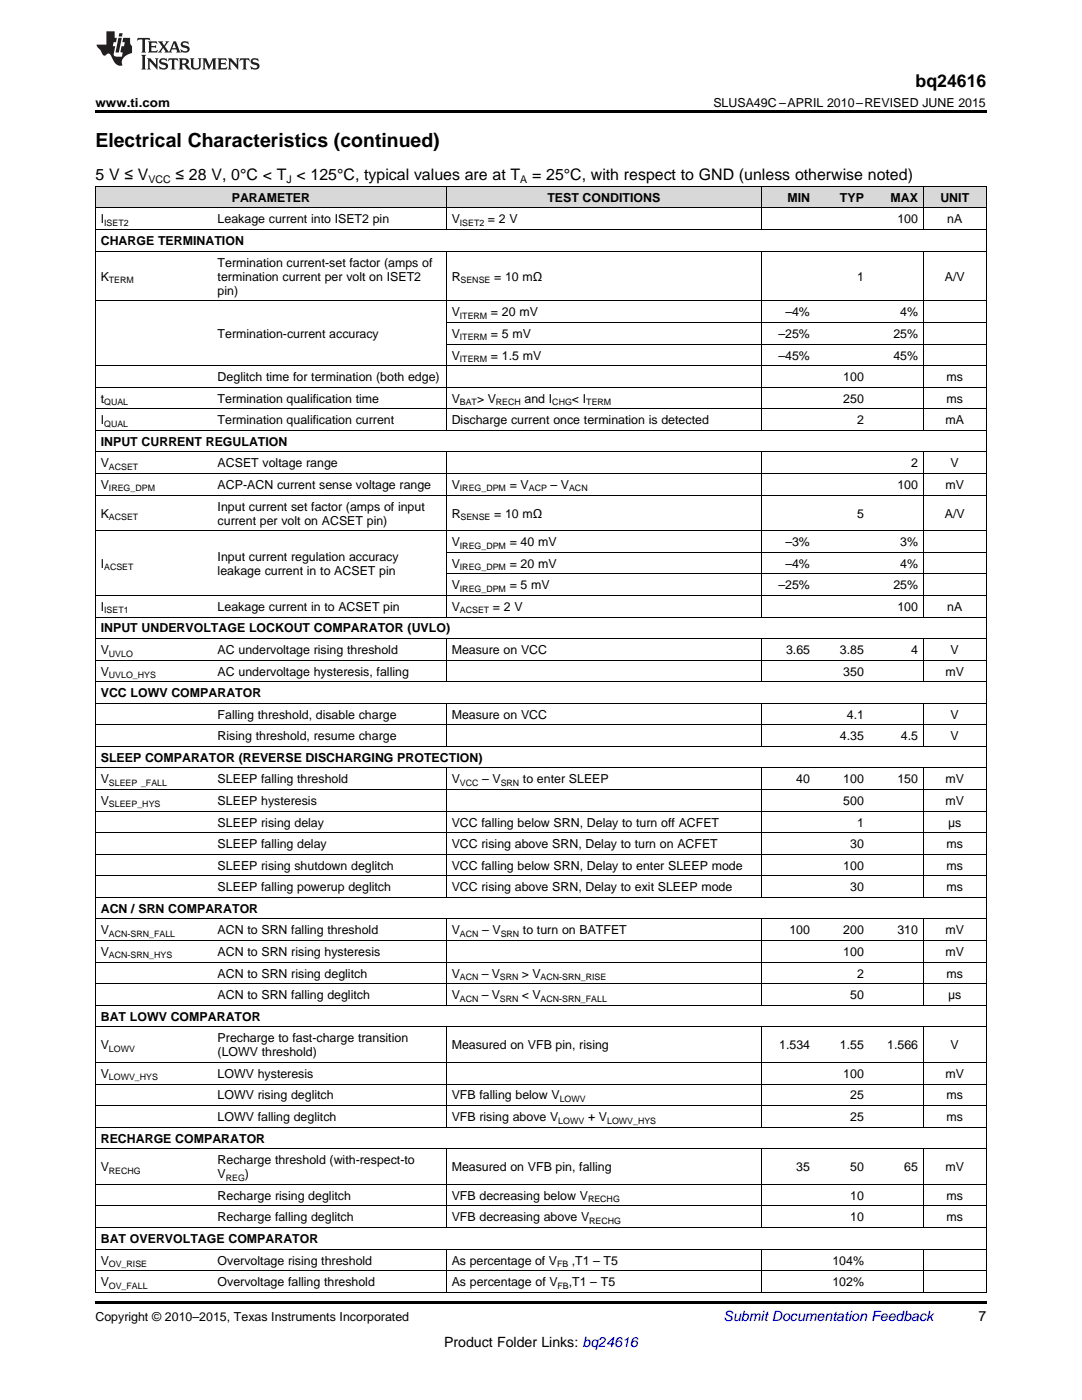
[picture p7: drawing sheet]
<svg xmlns="http://www.w3.org/2000/svg" width="216mm" height="279mm" viewBox="0 0 216 279" stroke-linecap="round" stroke-linejoin="round" font-family="sans-serif">
<defs><g id="words">
<text font-size="3.9" x="19" y="29.3">Electrical Characteristics (continued)</text>
<text font-size="3.5" x="182.7" y="17.3">bq24616</text>
<g font-size="3.2">
<text x="19" y="36">5 V ≤ V</text>
<text x="35" y="36">≤ 28 V, 0°C &lt; T &lt; 125°C, typical values are at T</text>
<text x="106.2" y="36">= 25°C, with respect to GND (unless otherwise noted)</text>
</g>
<text font-size="2.8" fill="#0000c8" x="144.4" y="263.6">Submit Documentation Feedback</text>
<g font-size="2.8">
<text x="195.3" y="263.6">7</text>
<text x="88.6" y="268.9">Product Folder Links: bq24616</text>
</g>
<g font-size="2.5">
<text x="19" y="21.4">www.ti.com</text>
<text x="142.3" y="21.4">SLUSA49C –APRIL 2010–REVISED JUNE 2015</text>
<text x="46.2" y="40.3">PARAMETER</text>
<text x="109.2" y="40.3">TEST CONDITIONS</text>
<text x="157.1" y="40.3">MIN</text>
<text x="167.6" y="40.3">TYP</text>
<text x="177.7" y="40.3">MAX</text>
<text x="187.6" y="40.3">UNIT</text>
<text x="20.1" y="44.6">I</text>
<text x="43.4" y="44.6">Leakage current into ISET2 pin</text>
<text x="90.1" y="44.6">V</text>
<text x="97.4" y="44.6">= 2 V</text>
<text x="179.1" y="44.6">100</text>
<text x="189" y="44.6">nA</text>
<text x="20.1" y="48.9">CHARGE TERMINATION</text>
<text x="43.4" y="53.2">Termination current-set factor (amps of</text>
<text x="20.1" y="56">K</text>
<text x="43.4" y="56">termination current per volt on ISET2</text>
<text x="43.4" y="58.8">pin)</text>
<text x="90.1" y="56">R</text>
<text x="98.6" y="56">= 10 mΩ</text>
<text x="171" y="56">1</text>
<text x="188.5" y="56">A/V</text>
<text x="90.1" y="63.1">V</text>
<text x="98" y="63.1">= 20 mV</text>
<text x="156.7" y="63.1">–4%</text>
<text x="179.6" y="63.1">4%</text>
<text x="43.4" y="67.5">Termination-current accuracy</text>
<text x="90.1" y="67.5">V</text>
<text x="90.1" y="71.8">V</text>
<text x="98" y="67.5">= 5 mV</text>
<text x="98" y="71.8">= 1.5 mV</text>
<text x="155.3" y="67.5">–25%</text>
<text x="155.3" y="71.8">–45%</text>
<text x="178.3" y="67.5">25%</text>
<text x="178.3" y="71.8">45%</text>
<text x="43.4" y="76.1">Deglitch time for termination (both edge)</text>
<text x="168.3" y="76.1">100</text>
<text x="188.9" y="76.1">ms</text>
<text x="20.1" y="80.4">t</text>
<text x="43.4" y="80.4">Termination qualification time</text>
<text x="90.1" y="80.4">V</text>
<text x="95.2" y="80.4">&gt; V</text>
<text x="104.7" y="80.4">and I</text>
<text x="114.1" y="80.4">&lt; I</text>
<text x="168.3" y="80.4">250</text>
<text x="188.9" y="80.4">ms</text>
<text x="20.1" y="84.7">I</text>
<text x="20.1" y="89">INPUT CURRENT REGULATION</text>
<text x="43.4" y="84.7">Termination qualification current</text>
<text x="90.1" y="84.7">Discharge current once termination is detected</text>
<text x="171" y="84.7">2</text>
<text x="188.7" y="84.7">mA</text>
<text x="20.1" y="93.3">V</text>
<text x="43.4" y="93.3">ACSET voltage range</text>
<text x="181.8" y="93.3">2</text>
<text x="189.7" y="93.3">V</text>
<text x="20.1" y="97.6">V</text>
<text x="43.4" y="97.6">ACP-ACN current sense voltage range</text>
<text x="43.4" y="101.9">Input current set factor (amps of input</text>
<text x="90.1" y="97.6">V</text>
<text x="101.7" y="97.6">= V</text>
<text x="109.9" y="97.6">– V</text>
<text x="179.1" y="97.6">100</text>
<text x="188.7" y="97.6">mV</text>
<text x="20.1" y="103.3">K</text>
<text x="43.4" y="104.7">current per volt on ACSET pin)</text>
<text x="90.1" y="103.3">R</text>
<text x="98.6" y="103.3">= 10 mΩ</text>
<text x="171" y="103.3">5</text>
<text x="188.5" y="103.3">A/V</text>
<text x="20.1" y="113.3">I</text>
<text x="43.4" y="111.9">Input current regulation accuracy</text>
<text x="90.1" y="109">V</text>
<text x="90.1" y="113.3">V</text>
<text x="101.7" y="109">= 40 mV</text>
<text x="101.7" y="113.3">= 20 mV</text>
<text x="156.7" y="109">–3%</text>
<text x="156.7" y="113.3">–4%</text>
<text x="179.6" y="109">3%</text>
<text x="179.6" y="113.3">4%</text>
<text x="43.4" y="114.7">leakage current in to ACSET pin</text>
<text x="90.1" y="117.6">V</text>
<text x="101.7" y="117.6">= 5 mV</text>
<text x="155.3" y="117.6">–25%</text>
<text x="178.3" y="117.6">25%</text>
<text x="20.1" y="121.9">I</text>
<text x="43.4" y="121.9">Leakage current in to ACSET pin</text>
<text x="90.1" y="121.9">V</text>
<text x="98.4" y="121.9">= 2 V</text>
<text x="179.1" y="121.9">100</text>
<text x="189" y="121.9">nA</text>
<text x="20.1" y="126.2">INPUT UNDERVOLTAGE LOCKOUT COMPARATOR (UVLO)</text>
<text x="20.1" y="130.5">V</text>
<text x="43.4" y="130.5">AC undervoltage rising threshold</text>
<text x="90.1" y="130.5">Measure on VCC</text>
<text x="156.8" y="130.5">3.65</text>
<text x="167.6" y="130.5">3.85</text>
<text x="181.8" y="130.5">4</text>
<text x="189.7" y="130.5">V</text>
<text x="20.1" y="134.8">V</text>
<text x="43.4" y="134.8">AC undervoltage hysteresis, falling</text>
<text x="168.3" y="134.8">350</text>
<text x="188.7" y="134.8">mV</text>
<text x="20.1" y="139.1">VCC LOWV COMPARATOR</text>
<text x="43.4" y="143.4">Falling threshold, disable charge</text>
<text x="90.1" y="143.4">Measure on VCC</text>
<text x="169" y="143.4">4.1</text>
<text x="189.7" y="143.4">V</text>
<text x="43.4" y="147.7">Rising threshold, resume charge</text>
<text x="167.6" y="147.7">4.35</text>
<text x="179.8" y="147.7">4.5</text>
<text x="189.7" y="147.7">V</text>
<text x="20.1" y="152">SLEEP COMPARATOR (REVERSE DISCHARGING PROTECTION)</text>
<text x="20.1" y="156.4">V</text>
<text x="20.1" y="160.7">V</text>
<text x="43.4" y="156.4">SLEEP falling threshold</text>
<text x="43.4" y="160.7">SLEEP hysteresis</text>
<text x="90.1" y="156.4">V</text>
<text x="96.2" y="156.4">– V</text>
<text x="104.4" y="156.4">to enter SLEEP</text>
<text x="158.9" y="156.4">40</text>
<text x="168.3" y="156.4">100</text>
<text x="168.3" y="160.7">500</text>
<text x="179.1" y="156.4">150</text>
<text x="188.7" y="156.4">mV</text>
<text x="188.7" y="160.7">mV</text>
<text x="43.4" y="165">SLEEP rising delay</text>
<text x="90.1" y="165">VCC falling below SRN, Delay to turn off ACFET</text>
<text x="171" y="165">1</text>
<text x="189.2" y="165">μs</text>
<text x="43.4" y="169.3">SLEEP falling delay</text>
<text x="43.4" y="173.6">SLEEP rising shutdown deglitch</text>
<text x="90.1" y="169.3">VCC rising above SRN, Delay to turn on ACFET</text>
<text x="90.1" y="173.6">VCC falling below SRN, Delay to enter SLEEP mode</text>
<text x="168.3" y="173.6">100</text>
<text x="169.7" y="169.3">30</text>
<text x="188.9" y="169.3">ms</text>
<text x="188.9" y="173.6">ms</text>
<text x="43.4" y="177.9">SLEEP falling powerup deglitch</text>
<text x="90.1" y="177.9">VCC rising above SRN, Delay to exit SLEEP mode</text>
<text x="169.7" y="177.9">30</text>
<text x="188.9" y="177.9">ms</text>
<text x="20.1" y="182.2">ACN / SRN COMPARATOR</text>
<text x="20.1" y="186.5">V</text>
<text x="20.1" y="190.8">V</text>
<text x="43.4" y="186.5">ACN to SRN falling threshold</text>
<text x="43.4" y="190.8">ACN to SRN rising hysteresis</text>
<text x="90.1" y="186.5">V</text>
<text x="96.2" y="186.5">– V</text>
<text x="104.4" y="186.5">to turn on BATFET</text>
<text x="157.5" y="186.5">100</text>
<text x="168.3" y="186.5">200</text>
<text x="168.3" y="190.8">100</text>
<text x="179.1" y="186.5">310</text>
<text x="188.7" y="186.5">mV</text>
<text x="188.7" y="190.8">mV</text>
<text x="43.4" y="195.1">ACN to SRN rising deglitch</text>
<text x="90.1" y="195.1">V</text>
<text x="96.1" y="195.1">– V</text>
<text x="104.1" y="195.1">&gt; V</text>
<text x="171" y="195.1">2</text>
<text x="188.9" y="195.1">ms</text>
<text x="20.1" y="203.7">BAT LOWV COMPARATOR</text>
<text x="43.4" y="199.4">ACN to SRN falling deglitch</text>
<text x="90.1" y="199.4">V</text>
<text x="96.1" y="199.4">– V</text>
<text x="104.1" y="199.4">&lt; V</text>
<text x="169.7" y="199.4">50</text>
<text x="189.2" y="199.4">μs</text>
<text x="20.1" y="209.4">V</text>
<text x="43.4" y="208">Precharge to fast-charge transition</text>
<text x="90.1" y="209.4">Measured on VFB pin, rising</text>
<text x="155.5" y="209.4">1.534</text>
<text x="167.6" y="209.4">1.55</text>
<text x="177" y="209.4">1.566</text>
<text x="189.7" y="209.4">V</text>
<text x="20.1" y="215.1">V</text>
<text x="43.4" y="210.8">(LOWV threshold)</text>
<text x="43.4" y="215.1">LOWV hysteresis</text>
<text x="168.3" y="215.1">100</text>
<text x="188.7" y="215.1">mV</text>
<text x="43.4" y="219.4">LOWV rising deglitch</text>
<text x="90.1" y="219.4">VFB falling below V</text>
<text x="169.7" y="219.4">25</text>
<text x="188.9" y="219.4">ms</text>
<text x="43.4" y="223.7">LOWV falling deglitch</text>
<text x="90.1" y="223.7">VFB rising above V</text>
<text x="117.3" y="223.7">+ V</text>
<text x="169.7" y="223.7">25</text>
<text x="188.9" y="223.7">ms</text>
<text x="20.1" y="228">RECHARGE COMPARATOR</text>
<text x="20.1" y="233.8">V</text>
<text x="43.4" y="232.3">Recharge threshold (with-respect-to</text>
<text x="90.1" y="233.8">Measured on VFB pin, falling</text>
<text x="158.9" y="233.8">35</text>
<text x="169.7" y="233.8">50</text>
<text x="180.4" y="233.8">65</text>
<text x="188.7" y="233.8">mV</text>
<text x="43.4" y="235.2">V</text>
<text x="43.4" y="239.5">Recharge rising deglitch</text>
<text x="48.9" y="235.2">)</text>
<text x="90.1" y="239.5">VFB decreasing below V</text>
<text x="169.7" y="239.5">10</text>
<text x="188.9" y="239.5">ms</text>
<text x="43.4" y="243.8">Recharge falling deglitch</text>
<text x="90.1" y="243.8">VFB decreasing above V</text>
<text x="169.7" y="243.8">10</text>
<text x="188.9" y="243.8">ms</text>
<text x="20.1" y="248.1">BAT OVERVOLTAGE COMPARATOR</text>
<text x="20.1" y="252.4">V</text>
<text x="20.1" y="256.7">V</text>
<text x="43.4" y="252.4">Overvoltage rising threshold</text>
<text x="43.4" y="256.7">Overvoltage falling threshold</text>
<text x="90.1" y="252.4">As percentage of V</text>
<text x="90.1" y="256.7">As percentage of V</text>
<text x="113.5" y="256.7">,T1 – T5</text>
<text x="114.1" y="252.4">,T1 – T5</text>
<text x="166.1" y="252.4">104%</text>
<text x="166.1" y="256.7">102%</text>
<text x="19" y="263.6">Copyright © 2010–2015, Texas Instruments Incorporated</text>
</g>
<g font-size="2.1">
<text x="29.6" y="36.6">VCC</text>
<text x="57.1" y="36.6">J</text>
<text x="103.8" y="36.6">A</text>
</g>
<g font-size="1.8">
<text x="20.8" y="45.1">ISET2</text>
<text x="91.8" y="45.1">ISET2</text>
<text x="21.7" y="56.5">TERM</text>
<text x="91.9" y="56.5">SENSE</text>
<text x="91.8" y="63.6">ITERM</text>
<text x="91.8" y="67.9">ITERM</text>
<text x="91.8" y="72.2">ITERM</text>
<text x="20.8" y="80.9">QUAL</text>
<text x="91.8" y="80.9">BAT</text>
<text x="99" y="80.9">RECH</text>
<text x="110.2" y="80.9">CHG</text>
<text x="117" y="80.9">TERM</text>
<text x="20.8" y="85.2">QUAL</text>
<text x="21.7" y="93.8">ACSET</text>
<text x="21.7" y="98.1">IREG_DPM</text>
<text x="91.8" y="98.1">IREG_DPM</text>
<text x="105.5" y="98.1">ACP</text>
<text x="113.6" y="98.1">ACN</text>
<text x="21.7" y="103.8">ACSET</text>
<text x="91.9" y="103.8">SENSE</text>
<text x="20.8" y="113.8">ACSET</text>
<text x="91.8" y="109.5">IREG_DPM</text>
<text x="91.8" y="113.8">IREG_DPM</text>
<text x="91.8" y="118.1">IREG_DPM</text>
<text x="20.8" y="122.4">ISET1</text>
<text x="91.8" y="122.4">ACSET</text>
<text x="21.7" y="131">UVLO</text>
<text x="21.7" y="135.3">UVLO_HYS</text>
<text x="21.7" y="156.8">SLEEP _FALL</text>
<text x="21.7" y="161.1">SLEEP_HYS</text>
<text x="91.8" y="156.8">VCC</text>
<text x="99.9" y="156.8">SRN</text>
<text x="21.7" y="187">ACN-SRN_FALL</text>
<text x="21.7" y="191.3">ACN-SRN_HYS</text>
<text x="91.8" y="187">ACN</text>
<text x="99.9" y="187">SRN</text>
<text x="91.8" y="195.6">ACN</text>
<text x="99.8" y="195.6">SRN</text>
<text x="107.9" y="195.6">ACN-SRN_RISE</text>
<text x="91.8" y="199.9">ACN</text>
<text x="99.8" y="199.9">SRN</text>
<text x="107.9" y="199.9">ACN-SRN_FALL</text>
<text x="21.7" y="209.9">LOWV</text>
<text x="21.7" y="215.6">LOWV_HYS</text>
<text x="111.7" y="219.9">LOWV</text>
<text x="111.4" y="224.2">LOWV</text>
<text x="121.1" y="224.2">LOWV_HYS</text>
<text x="21.7" y="234.2">RECHG</text>
<text x="45" y="235.7">REG</text>
<text x="117.3" y="240">RECHG</text>
<text x="117.6" y="244.3">RECHG</text>
<text x="21.7" y="252.9">OV_RISE</text>
<text x="21.7" y="257.2">OV_FALL</text>
<text x="111.2" y="252.9">FB</text>
<text x="111.3" y="257.2">FB</text>
</g>
</g></defs>
<g fill="#d8d8d8">
<path d="M19 37.3h23.4v4.3h-23.4z"/>
<path d="M42.4 37.3h46.7v4.3h-46.7z"/>
<path d="M89.1 37.3h62.8v4.3h-62.8z"/>
<path d="M151.9 37.3h10.8v4.3h-10.8z"/>
<path d="M162.7 37.3h10.8v4.3h-10.8z"/>
<path d="M173.5 37.3h10.8v4.3h-10.8z"/>
<path d="M184.3 37.3h12.5v4.3h-12.5z"/>
</g>
<path d="M19 22h177.8v.5h-177.8zM19 259.7h177.8v.5h-177.8z" fill="#000"/>
<g fill="none" stroke="#000" stroke-width=".2">
<path d="M19 37.2h177.8M19.1 37.2v220.8M89 37.2v8.7M151.9 37.2v8.7M184.2 37.2v8.7M196.8 37.2v220.8M19 50.1h177.8M19 45.8h177.8M19 41.5h177.8M89 50.1v35.8M151.9 50.1v35.8M184.2 50.1v35.8"/>
<path d="M19 77.3h177.8M19 73h177.8M19 60.1h177.8M89.1 68.7h107.7M89.1 64.4h107.7M19 98.8h177.8M19 94.5h177.8M19 90.2h177.8M19 85.9h177.8M19 81.6h177.8M89 90.2v33M151.9 90.2v33"/>
<path d="M184.2 90.2v33M19 118.8h177.8M19 105.9h177.8M89.1 114.5h107.7M89.1 110.2h107.7M19 136h177.8M19 131.7h177.8M19 127.4h177.8M19 123.1h177.8M89 127.5v8.6M151.9 127.5v8.6M184.2 127.5v8.6"/>
<path d="M19 157.6h177.8M19 153.3h177.8M19 149h177.8M19 144.7h177.8M19 140.4h177.8M89 140.4v8.6M89 153.3v25.8M151.9 140.4v8.6M151.9 153.3v25.8M184.2 140.4v8.6M184.2 153.3v25.8M19 179.1h177.8"/>
<path d="M19 174.8h177.8M19 170.5h177.8M19 166.2h177.8M19 161.9h177.8M19 196.3h177.8M19 192h177.8M19 187.7h177.8M19 183.4h177.8M89 183.4v17.3M151.9 183.4v17.3M184.2 183.4v17.3M19 216.3h177.8"/>
<path d="M19 212h177.8M19 204.9h177.8M19 200.6h177.8M89 205v20M151.9 205v20M184.2 205v20M19 236.4h177.8M19 229.3h177.8M19 224.9h177.8M19 220.6h177.8M89 229.3v15.7M151.9 229.3v15.7"/>
<path d="M184.2 229.3v15.7M19 257.9h177.8M19 253.6h177.8M19 249.3h177.8M19 245h177.8M19 240.7h177.8M89 249.3v8.7M151.9 249.3v8.7M184.2 249.3v8.7"/>
</g>
<g fill="#231f20">
<path d="M27.5 7.6l-.1 .5 .4-.2h.6v.1v2.1l-.2 .4h1l-.3-.4v-2.1l.1-.1h.5l.5 .2-.2-.5zM29.5 8.3l.2 .3v1.5l-.2 .4h1.8l.2-.6a1.04 1.04 0 0 1-1.3 .2v-.7h.6l.3 .2v-.6l-.3 .2h-.6v-.6l.8-.1 .4 .3-.2-.5zM31.5 8.3l.9 1.1-.9 1.1h.8l-.2-.2 .5-.7 .4 .7-.2 .2h1.5l-.1-.2 .1-.4h.9l.1 .4-.2 .2h1l-.3-.3-.7-1.9h-.5l-.9 2-.8-1 .9-1h-.8l.1 .3-.3 .5-.4-.6 .2-.2zM34.7 8.6l.4 1h-.7zM36.3 8.4a.63 .63 0 0 0-.2 .7 .63 .63 0 0 0 .6 .4l.6 .2 .1 .2a.75 .75 0 0 1-.7 .4 .75 .75 0 0 1-.6-.5l.1 .7 .1-.1a1.11 1.11 0 0 0 1.5-.6 1.13 1.13 0 0 0-1.2-.8l-.1-.4a1.04 1.04 0 0 1 1.2 .2l-.2-.5-.1 .1-.5-.2zM28.2 10.9l.2 .4v2.2l-.2 .4h1l-.3-.4v-2.2l.3-.4zM29.3 11.6l.3 .4v1.5l-.3 .4h.8l-.2-.4v-1.3l1.5 1.7v-1.9l.2-.4h-.7l.2 .4v.9l-1.1-1.3zM32 11.8a.62 .62 0 0 0-.2 .7 .62 .62 0 0 0 .6 .4l.6 .1 .1 .3a.76 .76 0 0 1-.7 .3 .76 .76 0 0 1-.6-.4l.1 .7 .1-.1a1.11 1.11 0 0 0 1.5-.6 1.13 1.13 0 0 0-1.2-.8l-.1-.4a1.04 1.04 0 0 1 1.2 .2l-.2-.6-.1 .1-.5-.1zM33.7 11.6l-.2 .6a.61 .61 0 0 1 .8-.3v1.6l-.2 .4h.9l-.2-.4v-1.6a.63 .63 0 0 1 .8 .3l-.2-.6zM35.6 11.6l.3 .4v1.5l-.3 .4h1l-.2-.2v-.8l.5 .2a.76 .76 0 0 0 1.2 .7l-1-1a.58 .58 0 0 0 .6-.5 .58 .58 0 0 0-.5-.6zM36.4 11.9h.1a.45 .45 0 0 1 .5 .1 .45 .45 0 0 1 .1 .5l-.7 .2zM37.9 11.6l.2 .2a2.17 2.17 0 0 0 .3 1.9 .99 .99 0 0 0 1.6-.6v-1.1l.2-.4h-.7l.2 .2a1.92 1.92 0 0 1-.2 1.8 .6 .6 0 0 1-.9-.5v-1.1l.2-.4zM40.4 11.6l.2 .4v1.5l-.2 .4h.7l-.2-.4v-1.4l.8 1.8 .8-1.8v1.4l-.2 .4h.9l-.2-.4v-1.5l.2-.4h-.8l-.6 1.5-.6-1.5zM43.4 11.6l.2 .4v1.5l-.2 .4h1.8l.2-.6a1.04 1.04 0 0 1-1.3 .1v-.6h.5l.4 .2v-.6l-.4 .2h-.5v-.7h.8l.3 .3-.1-.6zM45.5 11.6l.2 .4v1.5l-.2 .4h.7l-.2-.4v-1.3l1.5 1.7v-1.9l.2-.4h-.7l.2 .4v.9l-1.1-1.3zM47.9 11.6l-.1 .6a.61 .61 0 0 1 .8-.3v1.6l-.3 .4h1l-.3-.4 .1-1.6a.63 .63 0 0 1 .7 .3l-.1-.6zM50.2 11.8a.62 .62 0 0 0-.2 .7 .62 .62 0 0 0 .6 .4l.6 .1 .2 .3a.76 .76 0 0 1-.8 .3 .76 .76 0 0 1-.6-.4l.1 .7 .2-.1a1.11 1.11 0 0 0 1.5-.6 1.13 1.13 0 0 0-1.3-.8l-.1-.4a1.04 1.04 0 0 1 1.2 .2l-.1-.6-.2 .1-.5-.1z"/>
<path d="M21.2 6.3v2.6h-1.9l.1 .4 .7 .9a.91 .91 0 0 0 1 .8 .56 .56 0 0 1 .5-.3 .56 .56 0 0 1 .5 .3l.4 .8a1.53 1.53 0 0 0 1.9 1.2 1.54 1.54 0 0 1 1-2.1l.9-.3v-1.4a1.52 1.52 0 0 1-.3-1.6h-1.4l-.2 .8h.5l-.2 .8h-.4l-.2 1v.2l.4 .1-.2 .8a1.93 1.93 0 0 1-1.6-.3l.3-1.8h-.5l.2-.8h.4l.2-.8h-.4v-1.3zM23.6 7.6l-.6 2.9h.7l.6-2.9zM23.8 6.6l-.1 .7h.6l.2-.7z"/>
</g>
<use href="#words"/>
</svg>
